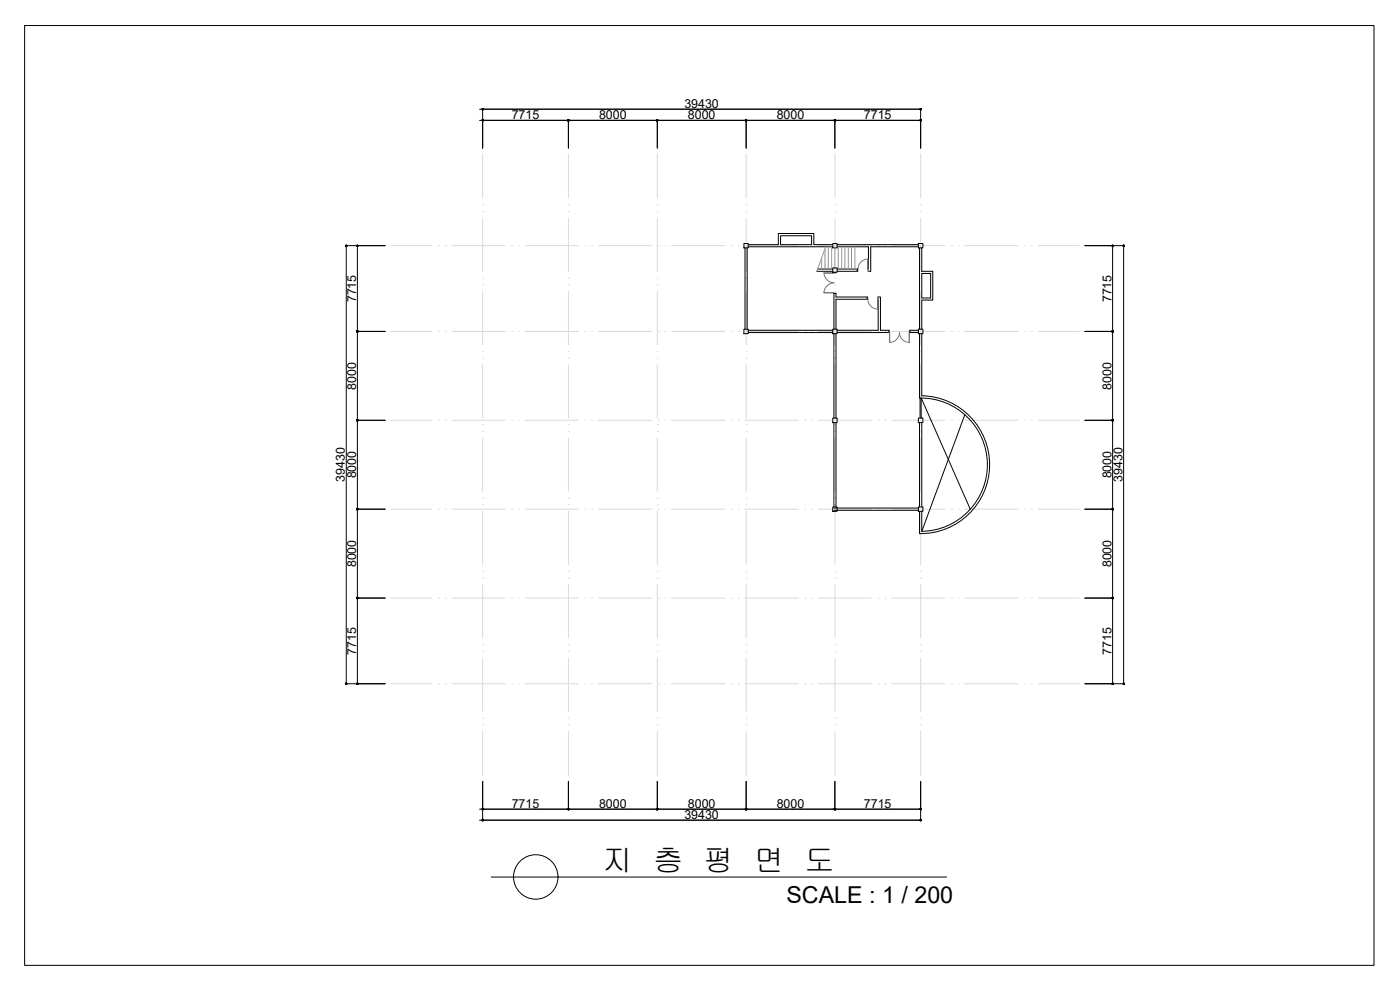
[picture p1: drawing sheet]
<svg xmlns="http://www.w3.org/2000/svg" width="420mm" height="297mm" viewBox="0 0 420 297" stroke-linecap="round" stroke-linejoin="round" font-family="sans-serif">
<defs><g id="words">
<text font-size="9.1" x="180.9" y="261.2">지 층 평 면 도</text>
<text font-size="7" x="236" y="270.8">SCALE : 1 / 200</text>
<g font-size="3.7">
<text x="153.6" y="35.7">7715</text>
<text x="179.8" y="35.7">8000</text>
<text x="205.4" y="32.4">39430</text>
<text x="206.4" y="35.7">8000</text>
<text x="233.1" y="35.7">8000</text>
<text x="259.3" y="35.7">7715</text>
<text x="106.9" y="90.7" transform="rotate(-90 106.9 90.7)">7715</text>
<text x="333.5" y="90.7" transform="rotate(-90 333.5 90.7)">7715</text>
<text x="106.9" y="116.9" transform="rotate(-90 106.9 116.9)">8000</text>
<text x="333.5" y="116.9" transform="rotate(-90 333.5 116.9)">8000</text>
<text x="106.9" y="143.6" transform="rotate(-90 106.9 143.6)">8000</text>
<text x="333.5" y="143.6" transform="rotate(-90 333.5 143.6)">8000</text>
<text x="103.5" y="144.6" transform="rotate(-90 103.5 144.6)">39430</text>
<text x="336.8" y="144.6" transform="rotate(-90 336.8 144.6)">39430</text>
<text x="106.9" y="170.2" transform="rotate(-90 106.9 170.2)">8000</text>
<text x="333.5" y="170.2" transform="rotate(-90 333.5 170.2)">8000</text>
<text x="106.9" y="196.5" transform="rotate(-90 106.9 196.5)">7715</text>
<text x="333.5" y="196.5" transform="rotate(-90 333.5 196.5)">7715</text>
<text x="153.6" y="242.4">7715</text>
<text x="179.8" y="242.4">8000</text>
<text x="205.4" y="245.7">39430</text>
<text x="206.4" y="242.4">8000</text>
<text x="233.1" y="242.4">8000</text>
<text x="259.3" y="242.4">7715</text>
</g>
</g></defs>
<!-- layer: DOOR -->
<g fill="none" stroke="#757575" stroke-width=".3">
<path d="M260.4 77.7v3h.2v.7h-.1v-3.7a2.98 2.98 0 0 0-3 3M247.3 81.9h3l-3 .1M247.3 87.8l3 .1M247.3 87.9h3M247.3 81.9a3.1 3.1 0 0 0 3 3 2.98 2.98 0 0 0-3 3M250.3 87.9h.6v.2h-.6zM250.3 81.7h.6v.2h-.6zM257.3 80.7h.2v.7h-.2zM260.3 89.1h.1v.7h-.1zM260.5 89.8a2.98 2.98 0 0 0 2.9 3l.2-3.7v.7h-.3v3M266.8 99.1h.1v.7h-.1zM272.9 99.8h.1"/>
<path d="M272.9 99.8v3M272.9 99.1h.2v.7h-.2zM266.9 102.8v-3l.1 3M267 102.7a2.98 2.98 0 0 0 2.9-2.9 2.98 2.98 0 0 0 3 2.9"/>
</g>
<!-- layer: CEN -->
<g fill="none" stroke="#d9d9d9" stroke-width=".3">
<path d="M144.9 46.1v13.3M170.6 46.1v13.3M197.3 46.1v13.3M223.9 46.1v13.3M250.6 46.1v13.3M276.3 46.1v13.3M117.2 73.7h12.4M131.6 73.7h.1M133.6 73.7h.1M135.6 73.7h16M144.9 61.4h.1M144.9 63.5h.1"/>
<path d="M144.9 65.4v16M153.6 73.7h.1M155.6 73.7h.1M157.6 73.7h16M170.6 61.4h.1M170.6 63.5h.1M170.6 65.4v16M175.6 73.7h.1M177.6 73.7h.1M179.6 73.7h16M197.3 61.4h.1M197.3 63.5h.1"/>
<path d="M197.3 65.4v16M197.6 73.7h.1M199.6 73.7h.1M201.6 73.7h16M219.6 73.7h.1M221.6 73.7h.1M223.6 73.7h16M223.9 61.4h.1M223.9 63.5h.1M223.9 65.4v16M241.6 73.7h.1M243.6 73.7h.1"/>
<path d="M245.6 73.7h16M250.6 61.4h.1M250.6 63.5h.1M250.6 65.4v16M263.6 73.7h.1M265.6 73.7h.1M267.6 73.7h16M276.3 61.4h.1M276.3 63.5h.1M276.3 65.4v16M285.6 73.7h.1M287.6 73.7h.1"/>
<path d="M289.6 73.7h15.9M307.6 73.7h.1M309.6 73.7h.1M311.6 73.7h12.3M117.2 99.4h12.4M131.6 99.4h.1M133.6 99.4h.1M135.6 99.4h16M144.9 83.4h.1M144.9 85.4h.1M144.9 87.4v16M153.6 99.4h.1"/>
<path d="M155.6 99.4h.1M157.6 99.4h16M170.6 83.4h.1M170.6 85.4h.1M170.6 87.4v16M175.6 99.4h.1M177.6 99.4h.1M179.6 99.4h16M197.3 83.4h.1M197.3 85.4h.1M197.3 87.4v16M197.6 99.4h.1"/>
<path d="M199.6 99.4h.1M201.6 99.4h16M219.6 99.4h.1M221.6 99.4h.1M223.6 99.4h16M223.9 83.4h.1M223.9 85.4h.1M223.9 87.4v16M241.6 99.4h.1M243.6 99.4h.1M245.6 99.4h16M250.6 83.4h.1"/>
<path d="M250.6 85.4h.1M250.6 87.4v16M263.6 99.4h.1M265.6 99.4h.1M267.6 99.4h16M276.3 83.4h.1M276.3 85.4h.1M276.3 87.4v16M285.6 99.4h.1M287.6 99.4h.1M289.6 99.4h15.9M307.6 99.4h.1"/>
<path d="M309.6 99.4h.1M311.6 99.4h12.3M144.9 105.5h.1M144.9 107.4h.1M144.9 109.4v16M170.6 105.5h.1M170.6 107.4h.1M170.6 109.4v16M197.3 105.5h.1M197.3 107.4h.1M197.3 109.4v16M223.9 105.5h.1"/>
<path d="M223.9 107.4h.1M223.9 109.4v16M250.6 105.5h.1M250.6 107.4h.1M250.6 109.4v16M276.3 105.5h.1M276.3 107.4h.1M276.3 109.4v16M117.2 126.1h12.4M131.6 126.1h.1M133.6 126.1h.1M135.6 126.1h16"/>
<path d="M144.9 127.4h.1M144.9 129.5h.1M144.9 131.4v16M153.6 126.1h.1M155.6 126.1h.1M157.6 126.1h16M170.6 127.4h.1M170.6 129.5h.1M170.6 131.4v16M175.6 126.1h.1M177.6 126.1h.1M179.6 126.1h16"/>
<path d="M197.3 127.4h.1M197.3 129.5h.1M197.3 131.4v16M197.6 126.1h.1M199.6 126.1h.1M201.6 126.1h16M219.6 126.1h.1M221.6 126.1h.1M223.6 126.1h16M223.9 127.4h.1M223.9 129.5h.1M223.9 131.4v16"/>
<path d="M241.6 126.1h.1M243.6 126.1h.1M245.6 126.1h16M250.6 127.4h.1M250.6 129.5h.1M250.6 131.4v16M263.6 126.1h.1M265.6 126.1h.1M267.6 126.1h16M276.3 127.4h.1M276.3 129.5h.1M276.3 131.4v16"/>
<path d="M285.6 126.1h.1M287.6 126.1h.1M289.6 126.1h15.9M307.6 126.1h.1M309.6 126.1h.1M311.6 126.1h12.3M117.2 152.8h12.4M131.6 152.8h.1M133.6 152.8h.1M135.6 152.8h16M144.9 149.4h.1M144.9 151.4h.1"/>
<path d="M144.9 153.4v16M153.6 152.8h.1M155.6 152.8h.1M157.6 152.8h16M170.6 149.4h.1M170.6 151.4h.1M170.6 153.4v16M175.6 152.8h.1M177.6 152.8h.1M179.6 152.8h16M197.3 149.4h.1M197.3 151.4h.1"/>
<path d="M197.3 153.4v16M197.6 152.8h.1M199.6 152.8h.1M201.6 152.8h16M219.6 152.8h.1M221.6 152.8h.1M223.6 152.8h16M223.9 149.4h.1M223.9 151.4h.1M223.9 153.4v16M241.6 152.8h.1M243.6 152.8h.1"/>
<path d="M245.6 152.8h16M250.6 149.4h.1M250.6 151.4h.1M250.6 153.4v16M263.6 152.8h.1M265.6 152.8h.1M267.6 152.8h16M276.3 149.4h.1M276.3 151.4h.1M276.3 153.4v16M285.6 152.8h.1M287.6 152.8h.1"/>
<path d="M289.6 152.8h15.9M307.6 152.8h.1M309.6 152.8h.1M311.6 152.8h12.3M117.2 179.5h12.4M131.6 179.5h.1M133.6 179.5h.1M135.6 179.5h16M144.9 171.5h.1M144.9 173.4h.1M144.9 175.4v16M153.6 179.5h.1"/>
<path d="M155.6 179.5h.1M157.6 179.5h16M170.6 171.5h.1M170.6 173.4h.1M170.6 175.4v16M175.6 179.5h.1M177.6 179.5h.1M179.6 179.5h16M197.3 171.5h.1M197.3 173.4h.1M197.3 175.4v16M197.6 179.5h.1"/>
<path d="M199.6 179.5h.1M201.6 179.5h16M219.6 179.5h.1M221.6 179.5h.1M223.6 179.5h16M223.9 171.5h.1M223.9 173.4h.1M223.9 175.4v16M241.6 179.5h.1M243.6 179.5h.1M245.6 179.5h16M250.6 171.5h.1"/>
<path d="M250.6 173.4h.1M250.6 175.4v16M263.6 179.5h.1M265.6 179.5h.1M267.6 179.5h16M276.3 171.5h.1M276.3 173.4h.1M276.3 175.4v16M285.6 179.5h.1M287.6 179.5h.1M289.6 179.5h15.9M307.6 179.5h.1"/>
<path d="M309.6 179.5h.1M311.6 179.5h12.3M144.9 193.4h.1M144.9 195.5h.1M144.9 197.4v16M170.6 193.4h.1M170.6 195.5h.1M170.6 197.4v16M197.3 193.4h.1M197.3 195.5h.1M197.3 197.4v16M223.9 193.4h.1"/>
<path d="M223.9 195.5h.1M223.9 197.4v16M250.6 193.4h.1M250.6 195.5h.1M250.6 197.4v16M276.3 193.4h.1M276.3 195.5h.1M276.3 197.4v16M117.2 205.1h12.4M131.6 205.1h.1M133.6 205.1h.1M135.6 205.1h16"/>
<path d="M144.9 215.4h.1M144.9 217.4h.1M144.9 219.4v13.3M153.6 205.1h.1M155.6 205.1h.1M157.6 205.1h16M170.6 215.4h.1M170.6 217.4h.1M170.6 219.4v13.3M175.6 205.1h.1M177.6 205.1h.1M179.6 205.1h16"/>
<path d="M197.3 215.4h.1M197.3 217.4h.1M197.3 219.4v13.3M197.6 205.1h.1M199.6 205.1h.1M201.6 205.1h16M219.6 205.1h.1M221.6 205.1h.1M223.6 205.1h16M223.9 215.4h.1M223.9 217.4h.1M223.9 219.4v13.3"/>
<path d="M241.6 205.1h.1M243.6 205.1h.1M245.6 205.1h16M250.6 215.4h.1M250.6 217.4h.1M250.6 219.4v13.3M263.6 205.1h.1M265.6 205.1h.1M267.6 205.1h16M276.3 215.4h.1M276.3 217.4h.1M276.3 219.4v13.3"/>
<path d="M285.6 205.1h.1M287.6 205.1h.1M289.6 205.1h15.9M307.6 205.1h.1M309.6 205.1h.1M311.6 205.1h12.3"/>
</g>
<!-- layer: WALL -->
<g fill="none" stroke="#000" stroke-width=".3">
<path d="M223.6 74.4v24.4M224.2 74.4v24.4M224.6 73.4h9v-3.3h10.6v3.3h5.7M224.6 74h25.3M234.3 70.7h9.3v2.7h-9.3zM251.2 74h9.4v7.4h.7v-7.4h14.3M251.2 73.4h24.4M276 74.4v24.4M276.6 74.4v7h3.3v8.6h-3.3v8.8M224.6 99.8h25.3M224.6 99.1h25.3M245.1 81.4h4.8"/>
<path d="M245.3 80.7h4.6M250.3 98.8v-10.7h.6v1h9.4v.7h-9.4v9M251.2 99.1h12.4v-10h.6v10h2.6v.7h-15.6M251.2 80.7h6.1v.7h-6.1M275.6 99.1h-2.5v.7h2.5M276.6 82h2.7v7.4h-2.7zM250.3 100.1v25.3M250.9 100.1v25.3M276 100.1v19.3a20 20 0 0 1 20.3 19.7 20 20 0 0 1-19.6 20.3l-.1-6M276.6 100.1v18.6a20.7 20.7 0 0 1 20.4 21.1 20.7 20.7 0 0 1-21 20.3v-6.7M250.3 126.8v25.3M250.9 126.8v25.3"/>
<path d="M276 126.8v25.3M276.6 126.8v25.3M250.3 153.1h25.3M250.3 152.4h25.3"/>
</g>
<!-- layer: 0e -->
<path d="M223.3 73.1h1.3v1.3h-1.3zM249.9 73.1h1.3v1.3h-1.3zM275.6 73.1h1.4v1.3h-1.4zM223.3 98.8h1.3v1.3h-1.3zM249.9 98.8h1.3v1.3h-1.3zM249.9 80.4h1.3v1.3h-1.3zM275.6 98.8h1.4v1.3h-1.4zM249.9 125.4h1.3v1.4h-1.3zM275.6 125.4h1.4v1.4h-1.4zM249.9 152.1h1.3v1.3h-1.3zM275.6 152.1h1.4v1.3h-1.4z" fill="none" stroke="#000" stroke-width=".3"/>
<!-- layer: Ĳ -->
<g fill="none" stroke="#979797" stroke-width=".3">
<path d="M246.6 77.4v3.3M247.6 74.6v6.1M247.8 74l-2.7 7.4M248.6 74v6.7M249.6 74v6.7M250.6 74.4v6M251.6 74v6.7M252.6 74v6.7M253.6 74v6.7M254.6 74v6.7M255.6 74v6.7M256.6 74v6.7"/>
<path d="M245.6 80.1v.6"/>
</g>
<!-- layer: DIM -->
<g fill="none" stroke="#000" stroke-width=".3">
<path d="M143.9 36.1h132.4M143.9 32.8h132.4v11.7M144.9 32.8v11.7M170.6 36.1v8.4M197.3 36.1v8.4M223.9 36.1v8.4M250.6 36.1v8.4M103.9 73.7h11.7M103.9 74v130.8M107.3 74v25.1M325.6 73.7h11.7M333.9 74v25.1"/>
<path d="M337.2 74v130.8M107.3 99.4h8.3M107.3 99.8v26M325.6 99.4h8.3M333.9 99.8v26M107.3 126.4v26M107.3 126.1h8.3M325.6 126.1h8.3M333.9 126.4v26M107.3 153.1v26M107.3 152.8h8.3M325.6 152.8h8.3"/>
<path d="M333.9 153.1v26M107.3 179.8v25M107.3 179.5h8.3M325.6 179.5h8.3M333.9 179.8v25M103.9 205.1h11.7M325.6 205.1h11.7M144.9 234.4v11.7M170.6 234.4v8.4M197.3 234.4v8.4M223.9 234.4v8.4M250.6 234.4v8.4"/>
<path d="M276.3 234.4v11.7h-132.4M143.9 242.8h132.4M147.4 263.1h136.7"/>
<circle cx="160.8" cy="263.1" r="6.7"/>
</g>
<!-- layer: WIN -->
<path d="M276.1 119.4v6M276.5 119.4v6" fill="none" stroke="#000" stroke-width=".3"/>
<!-- layer: 0 -->
<g fill="none" stroke="#000" stroke-width=".3">
<path d="M145 36.1h.2M145 32.8h.2M170.3 36.1h.1M170.8 36.1h.1M196.9 36.1h.2M197.4 36.1h.2M223.6 36.1h.2M224.1 36.1h.1M250.3 36.1h.1M250.7 36.1h.2M276 36.1h.1M276 32.8h.1"/>
<path d="M103.9 73.9v.1M107.3 73.9v.1M333.9 73.9v.1M337.2 73.9v.1M107.3 99.1v.2M107.3 99.6v.2M333.9 99.1v.2M333.9 99.6v.2M276.5 119.4l14.7 33.4M107.3 125.8v.1M107.3 126.3v.1M289.5 124.5l-12.9 34.9"/>
<path d="M333.9 125.8v.1M333.9 126.3v.1M107.3 152.4v.2M107.3 153v.1M333.9 152.4v.2M333.9 153v.1M107.3 179.1v.2M107.3 179.6v.2M333.9 179.1v.2M333.9 179.6v.2M103.9 204.8v.2M107.3 204.8v.2"/>
<path d="M333.9 204.8v.2M337.2 204.8v.2M145 242.8h.2M145 246.1h.2M170.3 242.8h.1M170.8 242.8h.1M196.9 242.8h.2M197.4 242.8h.2M223.6 242.8h.2M224.1 242.8h.1M250.3 242.8h.1M250.7 242.8h.2"/>
<path d="M276 242.8h.1M276 246.1h.1"/>
</g>
<!-- layer: SHEET -->
<path d="M7.4 7.7h405v281.9h-405z" fill="none" stroke="#000" stroke-width=".3"/>
<!-- layer: 0 -->
<g fill="#000" stroke="#000" stroke-width=".3">
<path d="M103.9 73.7h.2zM107.3 73.7h.1zM333.9 73.7h.2zM337.2 73.7h.2zM337.2 205.1v.2zM144.9 245.9v.2zM223.9 242.8v.2z"/>
<path d="M144.7 36.1h.2zM144.9 36.1v.2zM144.9 36.1l.1 .1z"/>
<path d="M144.7 32.8h.2zM144.9 32.8v.1zM144.9 32.8l.1 .1z"/>
<path d="M144.8 36l.1 .1zM144.8 36l.1 .1z"/>
<path d="M144.8 32.6l.1 .2zM144.8 32.6l.1 .2z"/>
<path d="M144.9 36.1l.1 .1zM145 36l-.1 .1zM144.9 35.9v.2z"/>
<path d="M144.9 32.8l.1 .1zM144.9 32.8l.1-.2zM144.9 32.6v.2z"/>
<path d="M170.4 36.1h.2zM170.5 36.2l.1-.1zM170.6 36.1l.1 .1z"/>
<path d="M170.5 36l.1 .1zM170.4 36.1h.2zM170.5 36.2l.1-.1z"/>
<path d="M170.5 36l.1 .1zM170.5 36l.1 .1z"/>
<path d="M170.6 36.1l.1 .1zM170.6 36.1l.1 .1z"/>
<path d="M170.6 36.1l.1 .1zM170.7 36l-.1 .1zM170.6 35.9v.2z"/>
<path d="M170.7 36l-.1 .1zM170.6 35.9v.2zM170.5 36l.1 .1z"/>
<path d="M197.1 36.1h.2zM197.1 36.2l.2-.1zM197.3 36.1v.2z"/>
<path d="M197.1 36l.2 .1zM197.1 36.1h.2zM197.1 36.2l.2-.1z"/>
<path d="M197.1 36l.2 .1zM197.1 36l.2 .1z"/>
<path d="M197.3 36.1v.2zM197.3 36.1h.1z"/>
<path d="M197.3 36.1h.1zM197.3 36l.1 .1zM197.3 35.9v.2z"/>
<path d="M197.3 36l.1 .1zM197.3 35.9v.2zM197.1 36l.2 .1z"/>
<path d="M223.8 36.1h.1zM223.8 36.2l.1-.1zM223.9 36.1v.2z"/>
<path d="M223.8 36l.1 .1zM223.8 36.1h.1zM223.9 36.1l-.1 .1z"/>
<path d="M223.8 36l.1 .1zM223.8 36l.1 .1z"/>
<path d="M223.9 36.1v.2zM223.9 36.1l.1 .1z"/>
<path d="M223.9 36.1l.1 .1zM224 36l-.1 .1zM223.9 35.9v.2z"/>
<path d="M224 36l-.1 .1zM223.9 35.9v.2zM223.8 36l.1 .1z"/>
<path d="M250.4 36.1h.2zM250.6 36.1v.2zM250.6 36.1l.1 .1z"/>
<path d="M250.5 36l-.1 .1zM250.4 36.1h.2zM250.6 36.1v.2z"/>
<path d="M250.5 36l.1 .1zM250.5 36l-.1 .1z"/>
<path d="M250.6 36.1l.1 .1zM250.6 36.1l.1 .1z"/>
<path d="M250.6 36.1l.1 .1zM250.6 36.1l.1-.1zM250.6 35.9v.2z"/>
<path d="M250.7 36l-.1 .1zM250.6 35.9v.2zM250.5 36l.1 .1z"/>
<path d="M276.2 36l.1 .1zM276.1 36.1h.2zM276.2 36.2l.1-.1z"/>
<path d="M276.2 32.6l.1 .2zM276.1 32.8h.2zM276.2 32.9l.1-.1z"/>
<path d="M276.3 36.1l.1 .1zM276.3 36.1l.1 .1z"/>
<path d="M276.3 32.8l.1 .1zM276.3 32.8l.1 .1z"/>
<path d="M276.4 36l-.1 .1zM276.3 35.9v.2zM276.2 36l.1 .1z"/>
<path d="M276.4 32.6l-.1 .2zM276.3 32.6v.2zM276.2 32.6l.1 .2z"/>
<path d="M103.8 73.8l.1-.1zM103.9 73.7l.1 .1zM103.9 73.7l.1 .1z"/>
<path d="M103.8 73.6l.1 .1zM103.8 73.6l.1 .1zM103.7 73.7h.2z"/>
<path d="M107.1 73.8l.2-.1zM107.3 73.7l.1 .1zM107.3 73.7l.1 .1z"/>
<path d="M107.1 73.6l.2 .1zM107.1 73.6l.2 .1zM107.1 73.7h.2z"/>
<path d="M333.9 73.7l-.1 .1zM333.9 73.7l.1 .1zM333.9 73.7l.1 .1z"/>
<path d="M333.8 73.6l.1 .1zM333.8 73.6l.1 .1zM333.7 73.7h.2z"/>
<path d="M337.2 73.7v.2zM337.2 73.7l.1 .1zM337.2 73.7l.1 .1z"/>
<path d="M107.1 99.4h.2zM107.1 99.6l.2-.2z"/>
<path d="M107.1 99.6l.2-.2zM107.3 99.4l.1 .2zM107.3 99.4l.1 .2z"/>
<path d="M107.3 99.4l.1 .2zM107.3 99.4l.1 .2zM107.3 99.4l.1-.1z"/>
<path d="M107.1 99.3l.2 .1zM107.1 99.3l.2 .1zM107.1 99.4h.2z"/>
<path d="M107.3 99.3v.1zM107.1 99.3l.2 .1zM107.1 99.3l.2 .1z"/>
<path d="M107.4 99.3l-.1 .1zM107.3 99.3v.1z"/>
<path d="M333.7 99.4h.2zM333.8 99.6l.1-.2z"/>
<path d="M333.8 99.6l.1-.2zM333.9 99.4l.1 .2zM333.9 99.4l.1 .2z"/>
<path d="M333.9 99.4l.1 .2zM333.9 99.4l.1 .2zM333.9 99.4l.1-.1z"/>
<path d="M333.8 99.3l.1 .1zM333.8 99.3l.1 .1zM333.7 99.4h.2z"/>
<path d="M333.9 99.3v.1zM333.8 99.3l.1 .1zM333.8 99.3l.1 .1z"/>
<path d="M334 99.3l-.1 .1zM333.9 99.3v.1z"/>
<path d="M107.1 126.1h.2zM107.1 126.2l.2-.1z"/>
<path d="M107.1 126.2l.2-.1zM107.3 126.1l.1 .1zM107.3 126.1l.1 .1z"/>
<path d="M107.3 126.1l.1 .1zM107.3 126.1l.1 .1zM107.3 126.1l.1-.1z"/>
<path d="M107.1 126l.2 .1zM107.1 126l.2 .1zM107.1 126.1h.2z"/>
<path d="M107.3 125.9v.2zM107.1 126l.2 .1zM107.1 126l.2 .1z"/>
<path d="M107.4 126l-.1 .1zM107.3 125.9v.2z"/>
<path d="M333.7 126.1h.2zM333.8 126.2l.1-.1z"/>
<path d="M333.8 126.2l.1-.1zM333.9 126.1l.1 .1zM333.9 126.1l.1 .1z"/>
<path d="M333.9 126.1l.1 .1zM333.9 126.1l.1 .1zM333.9 126.1l.1-.1z"/>
<path d="M333.8 126l.1 .1zM333.8 126l.1 .1zM333.7 126.1h.2z"/>
<path d="M333.9 125.9v.2zM333.8 126l.1 .1zM333.8 126l.1 .1z"/>
<path d="M334 126l-.1 .1zM333.9 125.9v.2z"/>
<path d="M107.1 152.8h.2zM107.1 152.9l.2-.1z"/>
<path d="M107.1 152.9l.2-.1zM107.3 152.8l.1 .1zM107.3 152.8l.1 .1z"/>
<path d="M107.3 152.8l.1 .1zM107.3 152.8l.1 .1zM107.3 152.8l.1-.1z"/>
<path d="M107.1 152.7l.2 .1zM107.1 152.7l.2 .1zM107.1 152.8h.2z"/>
<path d="M107.3 152.6v.2zM107.1 152.7l.2 .1zM107.1 152.7l.2 .1z"/>
<path d="M107.4 152.7l-.1 .1zM107.3 152.6v.2z"/>
<path d="M333.7 152.8h.2zM333.8 152.9l.1-.1z"/>
<path d="M333.8 152.9l.1-.1zM333.9 152.8l.1 .1zM333.9 152.8l.1 .1z"/>
<path d="M333.9 152.8l.1 .1zM333.9 152.8l.1 .1zM333.9 152.8l.1-.1z"/>
<path d="M333.8 152.7l.1 .1zM333.8 152.7l.1 .1zM333.7 152.8h.2z"/>
<path d="M333.9 152.6v.2zM333.8 152.7l.1 .1zM333.8 152.7l.1 .1z"/>
<path d="M334 152.7l-.1 .1zM333.9 152.6v.2z"/>
<path d="M107.1 179.5h.2zM107.1 179.5l.2 .1z"/>
<path d="M107.1 179.5l.2 .1zM107.3 179.5v.1zM107.3 179.5h.1z"/>
<path d="M107.3 179.5v.1zM107.3 179.5h.1zM107.3 179.5l.1-.2z"/>
<path d="M107.1 179.3l.2 .2zM107.1 179.3l.2 .2zM107.1 179.5h.2z"/>
<path d="M107.3 179.3v.2zM107.1 179.3l.2 .2zM107.1 179.3l.2 .2z"/>
<path d="M107.4 179.3l-.1 .2zM107.3 179.3v.2z"/>
<path d="M333.7 179.5h.2zM333.8 179.5l.1 .1z"/>
<path d="M333.8 179.5l.1 .1zM333.9 179.5v.1zM333.9 179.5h.2z"/>
<path d="M333.9 179.5v.1zM333.9 179.5h.2zM333.9 179.5l.1-.2z"/>
<path d="M333.8 179.3l.1 .2zM333.8 179.3l.1 .2zM333.7 179.5h.2z"/>
<path d="M333.9 179.3v.2zM333.8 179.3l.1 .2zM333.8 179.3l.1 .2z"/>
<path d="M334 179.3l-.1 .2zM333.9 179.3v.2z"/>
<path d="M103.7 205.1h.2zM103.8 205.3l.1-.2z"/>
<path d="M103.9 205.1l.1 .2zM103.9 205.1l.1 .2zM103.9 205.1l.1-.1z"/>
<path d="M103.9 205v.1zM103.8 205l.1 .1zM103.8 205l.1 .1z"/>
<path d="M107.1 205.1h.2zM107.1 205.3l.2-.2z"/>
<path d="M107.3 205.1l.1 .2zM107.3 205.1l.1 .2zM107.3 205.1l.1-.1z"/>
<path d="M107.3 205v.1zM107.1 205l.2 .1zM107.1 205l.2 .1z"/>
<path d="M333.7 205.1h.2zM333.8 205.3l.1-.2z"/>
<path d="M333.9 205.1l.1 .2zM333.9 205.1l.1 .2zM333.9 205.1l.1-.1z"/>
<path d="M333.9 205v.1zM333.8 205l.1 .1zM333.8 205l.1 .1z"/>
<path d="M337.2 205.1l.1 .2zM337.2 205.1l.1 .2zM337.2 205.1l.1-.1z"/>
<path d="M337.2 205v.1zM337.1 205l.1 .1zM337.1 205l.1 .1z"/>
<path d="M144.7 242.8h.2zM144.9 242.8v.2z"/>
<path d="M144.7 246.1h.2zM144.9 246.1v.2zM144.9 246.1l.1 .1z"/>
<path d="M144.8 242.7l.1 .1zM144.8 242.7l.1 .1z"/>
<path d="M144.9 242.8h.1zM144.9 242.8l.1-.1zM144.9 242.6v.2z"/>
<path d="M144.9 246.1l.1 .1zM144.9 246.1h.1zM144.9 245.9v.2z"/>
<path d="M170.4 242.8h.2zM170.5 242.9l.1 .1zM170.6 242.8v.2z"/>
<path d="M170.5 242.7l.1 .1zM170.4 242.8h.2zM170.5 242.9l.1 .1z"/>
<path d="M170.5 242.7l.1 .1zM170.5 242.7l.1 .1z"/>
<path d="M170.6 242.8v.2zM170.6 242.8h.2z"/>
<path d="M170.6 242.8h.2zM170.6 242.8l.1-.1zM170.6 242.6v.2z"/>
<path d="M170.7 242.7l-.1 .1zM170.6 242.6v.2zM170.5 242.7l.1 .1z"/>
<path d="M197.1 242.8h.2zM197.1 242.9l.2 .1zM197.3 242.8v.2z"/>
<path d="M197.1 242.7l.2 .1zM197.1 242.8h.2zM197.1 242.9l.2 .1z"/>
<path d="M197.1 242.7l.2 .1zM197.1 242.7l.2 .1z"/>
<path d="M197.3 242.8v.2zM197.3 242.8h.1z"/>
<path d="M197.3 242.8h.1zM197.3 242.7l.1 .1zM197.3 242.6v.2z"/>
<path d="M197.3 242.7l.1 .1zM197.3 242.6v.2zM197.1 242.7l.2 .1z"/>
<path d="M223.8 242.8h.1zM223.8 242.9l.1 .1zM223.9 242.8v.2z"/>
<path d="M223.8 242.7l.1 .1zM223.8 242.8h.1zM223.8 242.9l.1 .1z"/>
<path d="M223.8 242.7l.1 .1zM223.8 242.7l.1 .1z"/>
<path d="M224 242.7l-.1 .1zM223.9 242.6v.2z"/>
<path d="M224 242.7l-.1 .1zM223.9 242.6v.2zM223.8 242.7l.1 .1z"/>
<path d="M250.4 242.8h.2zM250.6 242.8v.2z"/>
<path d="M250.5 242.7l-.1 .1zM250.4 242.8h.2zM250.6 242.8v.2z"/>
<path d="M250.5 242.7l.1 .1zM250.5 242.7l-.1 .1z"/>
<path d="M250.6 242.8v.2zM250.6 242.8h.1z"/>
<path d="M250.6 242.8h.1zM250.6 242.8l.1-.1zM250.6 242.6v.2z"/>
<path d="M250.7 242.7l-.1 .1zM250.6 242.6v.2zM250.5 242.7l.1 .1z"/>
<path d="M276.2 242.7l.1 .1zM276.1 242.8h.2zM276.2 242.9l.1 .1z"/>
<path d="M276.2 246l.1 .1zM276.1 246.1h.2zM276.3 246.1l-.1 .1z"/>
<path d="M276.3 242.8v.2zM276.3 242.8h.2z"/>
<path d="M276.3 246.1l.1 .1zM276.3 246.1l.1 .1z"/>
<path d="M276.4 242.7l-.1 .1zM276.3 242.6v.2zM276.2 242.7l.1 .1z"/>
<path d="M276.3 246.1h.2zM276.3 245.9v.2zM276.2 246l.1 .1z"/>
</g>
<use href="#words"/>
</svg>
